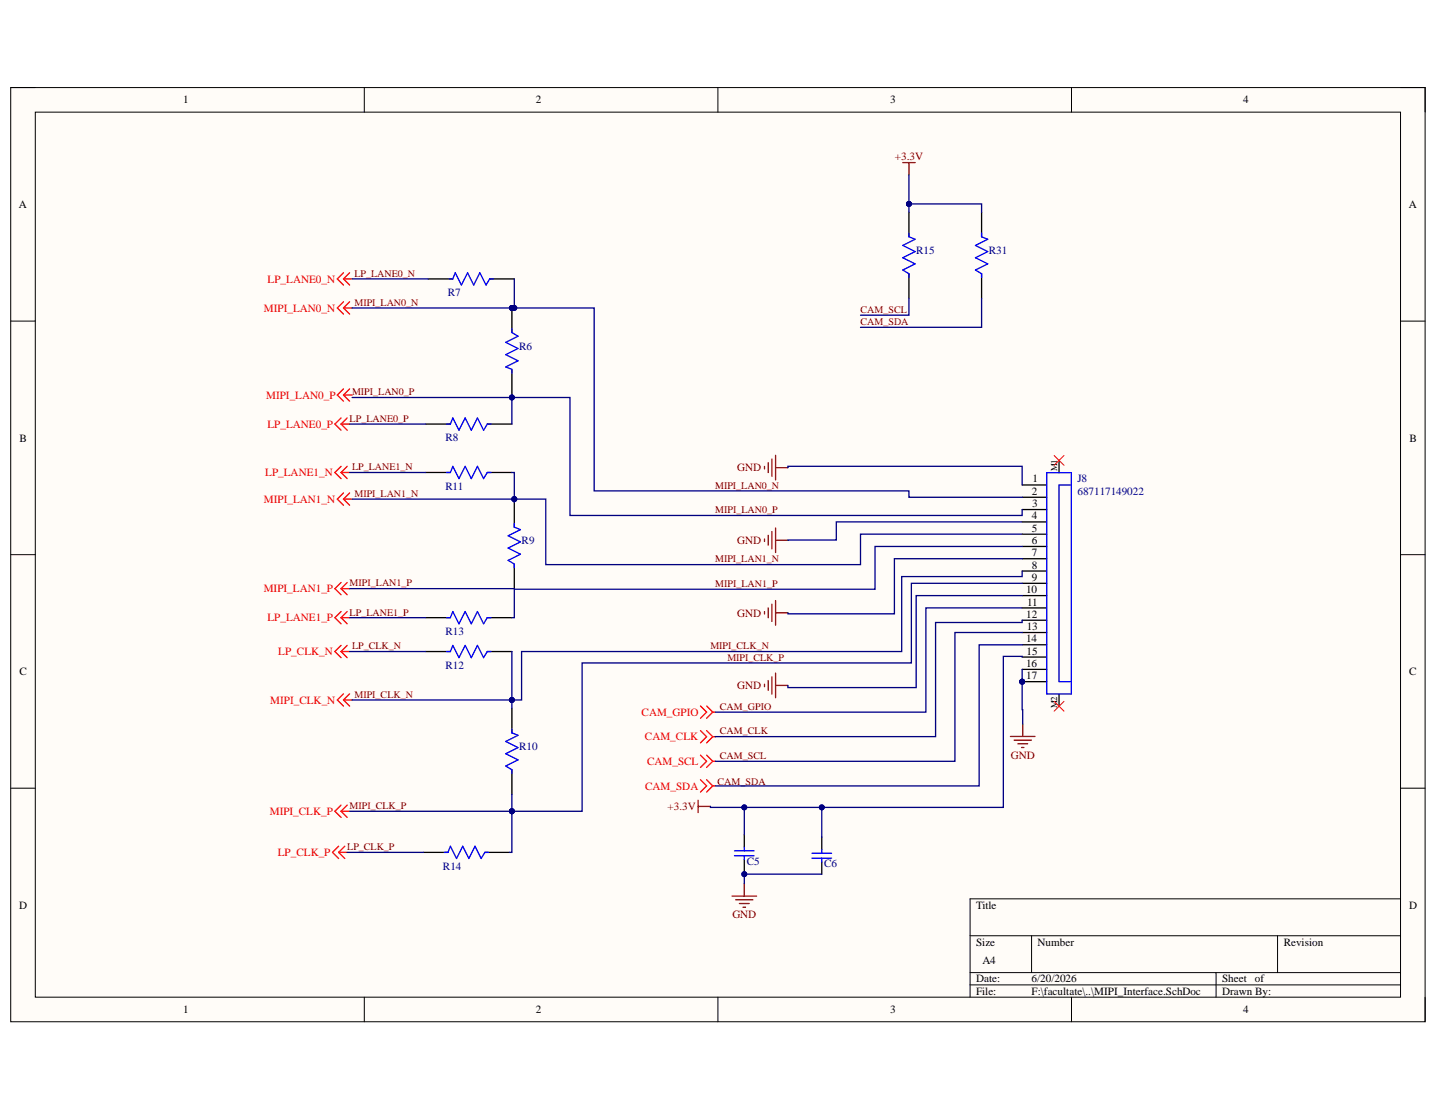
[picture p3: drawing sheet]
<svg xmlns="http://www.w3.org/2000/svg" width="279mm" height="216mm" viewBox="0 0 279 216" stroke-linecap="round" stroke-linejoin="round" font-family="sans-serif">
<defs><g id="words">
<g font-size="2.2">
<text x="35.6" y="20.1">1</text>
<text x="104.1" y="20.1">2</text>
<text x="172.9" y="20.1">3</text>
<text x="241.5" y="20.1">4</text>
<text x="3.7" y="40.4">A</text>
<text x="273.7" y="40.4">A</text>
<text x="3.8" y="85.8">B</text>
<text x="273.9" y="85.8">B</text>
<text x="200.6" y="93.8">1</text>
<text x="200.5" y="96.2">2</text>
<text x="200.5" y="100.9">4</text>
<text x="200.5" y="98.5">3</text>
<text x="200.5" y="105.7">6</text>
<text x="200.5" y="103.3">5</text>
<text x="200.5" y="108.1">7</text>
<text x="200.5" y="112.9">9</text>
<text x="200.5" y="110.5">8</text>
<text x="199.4" y="115.3">10</text>
<text x="199.6" y="117.7">11</text>
<text x="199.4" y="124.8">14</text>
<text x="199.4" y="120">12</text>
<text x="199.5" y="122.5">13</text>
<text x="3.8" y="131.2">C</text>
<text x="199.4" y="129.6">16</text>
<text x="199.4" y="127.2">15</text>
<text x="273.8" y="131.2">C</text>
<text x="199.4" y="132">17</text>
<text x="3.7" y="176.6">D</text>
<text x="189.6" y="176.6">Title</text>
<text x="273.8" y="176.6">D</text>
<text x="189.6" y="183.8">Size</text>
<text x="201.6" y="183.8">Number</text>
<text x="249.4" y="183.8">Revision</text>
<text x="189.6" y="190.9">Date:</text>
<text x="190.9" y="187.3">A4</text>
<text x="200.4" y="190.9">6/20/2026</text>
<text x="237.5" y="190.9">Sheet</text>
<text x="243.8" y="190.9">of</text>
<text x="35.6" y="196.9">1</text>
<text x="104.1" y="196.9">2</text>
<text x="172.9" y="196.9">3</text>
<text x="189.6" y="193.3">File:</text>
<text x="200.4" y="193.3">F:\facultate\..\MIPI_Interface.SchDoc</text>
<text x="237.5" y="193.3">Drawn By:</text>
<text x="241.5" y="196.9">4</text>
</g>
<g font-size="2.2" fill="#800000">
<text x="173.9" y="31.1">+3.3V</text>
<text x="143.2" y="91.6">GND</text>
<text x="143.2" y="105.7">GND</text>
<text x="143.2" y="119.8">GND</text>
<text x="143.2" y="133.9">GND</text>
<text x="196.4" y="147.4">GND</text>
<text x="129.7" y="157.4">+3.3V</text>
<text x="142.3" y="178.4">GND</text>
</g>
<g font-size="2.2" fill="#000080">
<text x="178" y="49.3">R15</text>
<text x="192.1" y="49.3">R31</text>
<text x="87" y="57.5">R7</text>
<text x="100.9" y="68">R6</text>
<text x="86.5" y="85.8">R8</text>
<text x="86.5" y="95.2">R11</text>
<text x="209.3" y="93.8">J8</text>
<text x="209.3" y="96.2">687117149022</text>
<text x="101.3" y="105.8">R9</text>
<text x="86.5" y="123.4">R13</text>
<text x="86.5" y="130">R12</text>
<text x="100.9" y="145.8">R10</text>
<text x="86.1" y="169">R14</text>
<text x="145.1" y="168">C5</text>
<text x="160.1" y="168.5">C6</text>
</g>
<g font-size="2.2" fill="#f00">
<text x="52" y="54.9">LP_LANE0_N</text>
<text x="51.3" y="60.5">MIPI_LAN0_N</text>
<text x="51.7" y="77.5">MIPI_LAN0_P</text>
<text x="52" y="83.2">LP_LANE0_P</text>
<text x="51.5" y="92.5">LP_LANE1_N</text>
<text x="51.3" y="97.7">MIPI_LAN1_N</text>
<text x="51.2" y="115.1">MIPI_LAN1_P</text>
<text x="52" y="120.8">LP_LANE1_P</text>
<text x="54.1" y="127.4">LP_CLK_N</text>
<text x="52.5" y="136.7">MIPI_CLK_N</text>
<text x="124.7" y="139.1">CAM_GPIO</text>
<text x="125.3" y="143.9">CAM_CLK</text>
<text x="125.7" y="148.7">CAM_SCL</text>
<text x="125.3" y="153.4">CAM_SDA</text>
<text x="52.4" y="158.4">MIPI_CLK_P</text>
<text x="54" y="166.4">LP_CLK_P</text>
</g>
<g font-size="1.9" fill="#800000">
<text x="68.9" y="53.8">LP_LANE0_N</text>
<text x="68.9" y="59.4">MIPI_LAN0_N</text>
<text x="167.2" y="60.8">CAM_SCL</text>
<text x="167.2" y="63.2">CAM_SDA</text>
<text x="68.4" y="76.8">MIPI_LAN0_P</text>
<text x="67.9" y="82">LP_LANE0_P</text>
<text x="68.4" y="91.4">LP_LANE1_N</text>
<text x="139" y="94.9">MIPI_LAN0_N</text>
<text x="68.9" y="96.5">MIPI_LAN1_N</text>
<text x="139" y="99.8">MIPI_LAN0_P</text>
<text x="67.9" y="114">MIPI_LAN1_P</text>
<text x="139" y="109.3">MIPI_LAN1_N</text>
<text x="67.9" y="119.6">LP_LANE1_P</text>
<text x="139" y="114.1">MIPI_LAN1_P</text>
<text x="68.4" y="126.2">LP_CLK_N</text>
<text x="138" y="126.2">MIPI_CLK_N</text>
<text x="141.3" y="128.4">MIPI_CLK_P</text>
<text x="68.9" y="135.6">MIPI_CLK_N</text>
<text x="139.9" y="138">CAM_GPIO</text>
<text x="139.9" y="142.7">CAM_CLK</text>
<text x="139.9" y="147.5">CAM_SCL</text>
<text x="139.4" y="152.5">CAM_SDA</text>
<text x="67.9" y="157.2">MIPI_CLK_P</text>
<text x="67.5" y="165.2">LP_CLK_P</text>
</g>
<g font-size="1.7">
<text x="205.4" y="91.6" transform="rotate(-90 205.4 91.6)">M1</text>
<text x="205.4" y="137.7" transform="rotate(-90 205.4 137.7)">M2</text>
</g>
</g></defs>
<path d="M2.1 17h274.8v181.6h-274.8z" fill-rule="evenodd" fill="#fffcf8"/>
<path d="M2.1 17h274.8v181.6h-274.8z" fill="none" stroke="#000" stroke-width=".19"/>
<path d="M6.9 21.8h265.2v172h-265.2z" fill-rule="evenodd" fill="#fffcf8"/>
<g fill="none" stroke="#000" stroke-width=".19">
<path d="M2.1 17h4.8M70.8 17v4.8M139.5 17v4.8M208.2 17v4.8M272.1 17h4.8v4.8M6.9 21.8h265.2v172h-265.2zM2.1 62.4h4.8M272.1 62.4h4.8M2.1 107.8h4.8M272.1 107.8h4.8M2.1 153.2h4.8M272.1 153.2h4.8"/>
<path d="M272.1 174.7h-83.6v19.1M70.8 193.8v4.8M139.5 193.8v4.8M188.5 181.8h83.6M188.5 189h83.6M188.5 191.4h83.6M200.4 181.8v7.2M208.2 193.8v4.8M236.3 189v4.8M248.2 181.8v7.2M276.9 193.8v4.8"/>
</g>
<g fill="none" stroke="#800000" stroke-width=".25">
<path d="M175.4 31.6h2.4M176.6 31.6v2.4M148.5 90.6v.5M149.3 89.9v1.9M150 89.2v3.3M150.7 88.5v4.8M150.7 90.9h2.4M148.5 104.7v.5M148.5 118.9v.4M149.3 104v1.9M149.3 118.1v1.9M150 103.3v3.4"/>
<path d="M150 117.4v3.4M150.7 102.6v4.8M150.7 116.7v4.8M150.7 105h2.4M150.7 119.1h2.4M148.5 133v.4M149.3 132.2v2M150 131.5v3.4M150.7 130.8v4.8M150.7 133.2h2.4M196.3 143.1h4.8M197 143.8h3.4"/>
<path d="M197.8 144.5h1.9M198.5 145.3h.5M198.7 140.7v2.4"/>
</g>
<g fill="none" stroke="#f00" stroke-width=".25">
<path d="M66.7 54.2l1.2 1.2M66.7 53l-1.2 1.2 1.2 1.2M66.7 54.2h1.7M66.7 59.8l1.2 1.2M66.7 58.6l-1.2 1.2 1.2 1.2M66.7 59.8h1.7M67.9 53l-1.2 1.2M67.9 58.6l-1.2 1.2M66.7 76.8l1.2 1.2M66.7 75.6l-1.2 1.2 1.2 1.2M66.7 76.8h1.7M67.9 75.6l-1.2 1.2"/>
<path d="M66.3 82.4l1.2 1.2M66.3 81.2l-1.2 1.2 1.2 1.2M66.3 82.4h1.6M66.3 91.8l1.2 1.2M66.3 90.6l-1.2 1.2 1.2 1.2M66.3 91.8h1.6M66.7 97l1.2 1.2M66.7 95.8l-1.2 1.2 1.2 1.2M66.7 97h1.7M67.5 81.2l-1.2 1.2M67.5 90.6l-1.2 1.2M67.9 95.8l-1.2 1.2"/>
<path d="M66.3 114.4l1.2 1.2M66.3 113.2l-1.2 1.2 1.2 1.2M66.3 114.4h1.6M66.3 118.8l-1.2 1.2 1.2 1.2M67.5 113.2l-1.2 1.2M67.5 118.8l-1.2 1.2M66.3 120l1.2 1.2M66.3 120h1.6M66.3 126.6l1.2 1.2M66.3 125.4l-1.2 1.2 1.2 1.2M66.3 126.6h1.6M66.7 136l1.2 1.2"/>
<path d="M66.7 134.8l-1.2 1.2 1.2 1.2M66.7 136h1.7M67.5 125.4l-1.2 1.2M67.9 134.8l-1.2 1.2M136.1 137.2l1.2 1.2-1.2 1.2M137.3 137.2l1.2 1.2M138.5 138.4l-1.2 1.2M138.5 138.4h.5M66.3 157.7l1.2 1.1M66.3 156.5l-1.2 1.2 1.2 1.1M66.3 157.7h1.6M67.5 156.5l-1.2 1.2"/>
<path d="M136.1 142l1.2 1.2-1.2 1.2M136.1 146.7l1.2 1.2-1.2 1.2M136.1 151.5l1.2 1.2-1.2 1.2M137.3 142l1.2 1.2M137.3 146.7l1.2 1.2M137.3 151.5l1.2 1.2M138.5 143.2l-1.2 1.2M138.5 143.2h.5M138.5 147.9l-1.2 1.2M138.5 147.9h.5M138.5 152.7l-1.2 1.2M138.5 152.7h.5"/>
<path d="M65.8 165.6l1.2 1.2M65.8 164.4l-1.2 1.2 1.2 1.2M65.8 165.6h1.7M67 164.4l-1.2 1.2"/>
</g>
<circle cx="198.6" cy="132.5" r=".48" fill="#000080"/>
<circle cx="198.6" cy="132.5" r=".48" fill="none" stroke="#000080" stroke-width=".19"/>
<g fill="none" stroke="#000" stroke-width=".25">
<path d="M198.6 94.2h4.8M198.6 96.6h4.8M198.6 99h4.8M198.6 101.4h4.8M198.6 103.8h4.8M198.6 106.2h4.8M198.6 108.6h4.8M198.6 111h4.8M198.6 113.4h4.8M198.6 115.7h4.8M198.6 118.1h4.8M198.6 120.5h4.8"/>
<path d="M198.6 122.9h4.8M198.6 125.3h4.8M198.6 127.7h4.8M198.6 130.1h4.8M198.6 132.5h4.8"/>
</g>
<path d="M208.2 94.2h-2.4v38.3h2.4" fill="none" stroke="#00f" stroke-width=".25"/>
<circle cx="198.6" cy="132.5" r=".48" fill="#000080"/>
<circle cx="198.6" cy="132.5" r=".48" fill="none" stroke="#000080" stroke-width=".19"/>
<g fill="none" stroke="#000" stroke-width=".25">
<path d="M83.2 54.2h4.8M95.1 54.2h4.8M176.6 41.2v4.8M176.6 53.2v4.8M190.7 41.2v4.8M190.7 53.2v4.8M82.7 82.4h4.8M82.7 91.8h4.8M94.7 82.4h4.8M94.7 91.8h4.8M205.8 89.5v2.4M82.7 120h4.8"/>
<path d="M82.7 126.6h4.8M94.7 120h4.8M94.7 126.6h4.8M205.8 134.9v2.3M82.3 165.6h4.7M94.2 165.6h4.8M144.6 162.2v2.4M144.6 167v2.4M159.7 162.7v2.4M159.7 167.5v2.4"/>
</g>
<g fill="none" stroke="#00f" stroke-width=".25">
<path d="M87.3 54.2h.7l.5-1.2 1.1 2.4 1.2-2.4 1.2 2.4 1.2-2.4 1.2 2.4 .7-1.2h.8M176.6 45.3v.7l1.2 .5-2.4 1.2 2.4 1.2-2.4 1.2 2.4 1.2-2.4 1.2 1.2 .7v.7M190.7 45.3v.7l1.2 .5-2.4 1.2 2.4 1.2-2.4 1.2 2.4 1.2-2.4 1.2 1.2 .7v.7M86.8 82.4h.7l.5-1.2 1.2 2.4 1.2-2.4 1.2 2.4 1.2-2.4 1.2 2.4 .7-1.2h.7M86.8 91.8h.7l.5-1.2 1.2 2.4 1.2-2.4 1.2 2.4 1.2-2.4 1.2 2.4 .7-1.2h.7M203.4 91.9h4.8v43h-4.8zM86.8 120h.7l.5-1.2 1.2 2.4 1.2-2.4 1.2 2.4 1.2-2.4 1.2 2.4 .7-1.2h.7M86.8 126.6h.7l.5-1.2 1.2 2.4 1.2-2.4 1.2 2.4 1.2-2.4 1.2 2.4 .7-1.2h.7M86.3 165.6h.7l.5-1.2 1.2 2.4 1.2-2.4 1.2 2.4 1.2-2.4 1.2 2.4 .7-1.2h.7M142.7 165.3h3.8M142.7 166.3h3.8M144.6 164.6v.7"/>
<path d="M144.6 166.3v.7M157.8 165.8h3.8M157.8 166.8h3.8M159.7 165.1v.7M159.7 166.8v.7"/>
</g>
<path d="M135.6 155.5v2.4M135.6 156.7h2.4M142.2 174.1h4.8M142.9 174.9h3.4M143.7 175.6h1.9M144.4 176.3h.5M144.6 171.8v2.3" fill="none" stroke="#800000" stroke-width=".25"/>
<path d="M204.8 88.5l1.9 1.9M206.7 88.5l-1.9 1.9M204.8 136.3l1.9 1.9M206.7 136.3l-1.9 1.9" fill="none" stroke="#f00" stroke-width=".19"/>
<circle cx="99.5" cy="59.8" r=".48" fill="#000080"/>
<circle cx="99.5" cy="59.8" r=".48" fill="none" stroke="#000080" stroke-width=".19"/>
<path d="M99.5 59.8v4.8" fill="none" stroke="#000" stroke-width=".25"/>
<circle cx="99.5" cy="59.8" r=".48" fill="#000080"/>
<circle cx="99.5" cy="59.8" r=".48" fill="none" stroke="#000080" stroke-width=".19"/>
<path d="M99.5 71.8v4.8M99.9 97.7v4.7M99.9 109.6v4.8M99.5 137.6v4.8M99.5 149.6v4.8" fill="none" stroke="#000" stroke-width=".25"/>
<path d="M99.5 63.9v.7l1.1 .7-2.3 1.2 2.3 1.2-2.3 1.2 2.3 1.2-2.3 1.2 1.2 .5v.7M99.9 101.7v.7l1.2 .5-2.4 1.2 2.4 1.2-2.4 1.2 2.4 1.2-2.4 1.2 1.2 .7v.7M99.5 141.7v.7l1.1 .5-2.3 1.2 2.3 1.2-2.3 1.2 2.3 1.2-2.3 1.2 1.2 .7v.7" fill="none" stroke="#00f" stroke-width=".25"/>
<path d="M153.1 90.9v-.3h45.5v3.6M198.6 101.4h-36.1v3.5l-9.4 .1M198.6 108.6h-24.8v10.7h-20.7v-.2M198.6 115.7h-20.6v17.9h-24.9v-.4M198.6 118.1h-18.7v20.3h-40.9M198.6 120.5v.5h-16.8v22.1l-42.8 .1M198.6 122.9h-13.1v25h-46.5M198.6 125.3h-8.4v27.4h-51.2M198.6 130.1v2.4" fill="none" stroke="#000080" stroke-width=".25"/>
<circle cx="198.6" cy="132.5" r=".48" fill="#000080"/>
<circle cx="198.6" cy="132.5" r=".48" fill="none" stroke="#000080" stroke-width=".19"/>
<path d="M198.6 132.5l.1 8.2" fill="none" stroke="#000080" stroke-width=".25"/>
<circle cx="198.6" cy="132.5" r=".48" fill="#000080"/>
<circle cx="198.6" cy="132.5" r=".48" fill="none" stroke="#000080" stroke-width=".19"/>
<path d="M198.6 127.7v-.1h-3.7v29.3h-56.9v-.2" fill="none" stroke="#000080" stroke-width=".25"/>
<circle cx="159.7" cy="156.9" r=".48" fill="#000080"/>
<circle cx="159.7" cy="156.9" r=".48" fill="none" stroke="#000080" stroke-width=".19"/>
<circle cx="144.6" cy="156.9" r=".48" fill="#000080"/>
<circle cx="144.6" cy="156.9" r=".48" fill="none" stroke="#000080" stroke-width=".19"/>
<path d="M176.6 34v5.6M176.6 58v3.3h-9.4M190.7 58v5.6h-23.5" fill="none" stroke="#000080" stroke-width=".25"/>
<circle cx="176.6" cy="39.6" r=".48" fill="#000080"/>
<circle cx="176.6" cy="39.6" r=".48" fill="none" stroke="#000080" stroke-width=".19"/>
<path d="M176.6 39.6v1.6" fill="none" stroke="#000080" stroke-width=".25"/>
<circle cx="176.6" cy="39.6" r=".48" fill="#000080"/>
<circle cx="176.6" cy="39.6" r=".48" fill="none" stroke="#000080" stroke-width=".19"/>
<path d="M176.6 39.6h14.1v1.6" fill="none" stroke="#000080" stroke-width=".25"/>
<circle cx="176.6" cy="39.6" r=".48" fill="#000080"/>
<circle cx="176.6" cy="39.6" r=".48" fill="none" stroke="#000080" stroke-width=".19"/>
<path d="M144.6 156.9v5.3" fill="none" stroke="#000080" stroke-width=".25"/>
<circle cx="144.6" cy="156.9" r=".48" fill="#000080"/>
<circle cx="144.6" cy="156.9" r=".48" fill="none" stroke="#000080" stroke-width=".19"/>
<path d="M144.6 169.9h15.1" fill="none" stroke="#000080" stroke-width=".25"/>
<circle cx="144.6" cy="169.9" r=".48" fill="#000080"/>
<circle cx="144.6" cy="169.9" r=".48" fill="none" stroke="#000080" stroke-width=".19"/>
<path d="M144.6 169.4v2.4" fill="none" stroke="#000080" stroke-width=".25"/>
<circle cx="144.6" cy="169.9" r=".48" fill="#000080"/>
<circle cx="144.6" cy="169.9" r=".48" fill="none" stroke="#000080" stroke-width=".19"/>
<path d="M159.7 156.9v5.8" fill="none" stroke="#000080" stroke-width=".25"/>
<circle cx="159.7" cy="156.9" r=".48" fill="#000080"/>
<circle cx="159.7" cy="156.9" r=".48" fill="none" stroke="#000080" stroke-width=".19"/>
<path d="M198.6 111v1h-23.4v14.6h-73.9v9.4h-32.9" fill="none" stroke="#000080" stroke-width=".25"/>
<circle cx="99.5" cy="136" r=".48" fill="#000080"/>
<circle cx="99.5" cy="136" r=".48" fill="none" stroke="#000080" stroke-width=".19"/>
<path d="M68.4 97h37.6v12.7h61.2v-5.9h31.4" fill="none" stroke="#000080" stroke-width=".25"/>
<circle cx="99.9" cy="97" r=".48" fill="#000080"/>
<circle cx="99.9" cy="97" r=".48" fill="none" stroke="#000080" stroke-width=".19"/>
<path d="M68.4 77.2h42.3v23h87.9v-1.2" fill="none" stroke="#000080" stroke-width=".25"/>
<circle cx="99.5" cy="77.2" r=".48" fill="#000080"/>
<circle cx="99.5" cy="77.2" r=".48" fill="none" stroke="#000080" stroke-width=".19"/>
<path d="M68.4 59.8h47.1v35.6h61.1v1.2h22" fill="none" stroke="#000080" stroke-width=".25"/>
<circle cx="99.9" cy="59.8" r=".48" fill="#000080"/>
<circle cx="99.9" cy="59.8" r=".48" fill="none" stroke="#000080" stroke-width=".19"/>
<circle cx="99.5" cy="59.8" r=".48" fill="#000080"/>
<circle cx="99.5" cy="59.8" r=".48" fill="none" stroke="#000080" stroke-width=".19"/>
<path d="M99.9 54.2v5.6" fill="none" stroke="#000080" stroke-width=".25"/>
<circle cx="99.9" cy="59.8" r=".48" fill="#000080"/>
<circle cx="99.9" cy="59.8" r=".48" fill="none" stroke="#000080" stroke-width=".19"/>
<path d="M68.4 54.2h14.8M99.5 76.6v.6" fill="none" stroke="#000080" stroke-width=".25"/>
<circle cx="99.5" cy="77.2" r=".48" fill="#000080"/>
<circle cx="99.5" cy="77.2" r=".48" fill="none" stroke="#000080" stroke-width=".19"/>
<path d="M99.5 77.2v5.2" fill="none" stroke="#000080" stroke-width=".25"/>
<circle cx="99.5" cy="77.2" r=".48" fill="#000080"/>
<circle cx="99.5" cy="77.2" r=".48" fill="none" stroke="#000080" stroke-width=".19"/>
<path d="M99.9 97v.7" fill="none" stroke="#000080" stroke-width=".25"/>
<circle cx="99.9" cy="97" r=".48" fill="#000080"/>
<circle cx="99.9" cy="97" r=".48" fill="none" stroke="#000080" stroke-width=".19"/>
<path d="M99.5 91.8h.4v5.2" fill="none" stroke="#000080" stroke-width=".25"/>
<circle cx="99.9" cy="97" r=".48" fill="#000080"/>
<circle cx="99.9" cy="97" r=".48" fill="none" stroke="#000080" stroke-width=".19"/>
<path d="M67.9 114.4h32M198.6 106.2h-28.6v8.3h-70.1v5.5h-.4M99.5 126.6v9.4" fill="none" stroke="#000080" stroke-width=".25"/>
<circle cx="99.5" cy="136" r=".48" fill="#000080"/>
<circle cx="99.5" cy="136" r=".48" fill="none" stroke="#000080" stroke-width=".19"/>
<path d="M99.5 136v1.6" fill="none" stroke="#000080" stroke-width=".25"/>
<circle cx="99.5" cy="136" r=".48" fill="#000080"/>
<circle cx="99.5" cy="136" r=".48" fill="none" stroke="#000080" stroke-width=".19"/>
<path d="M99.5 154.4v3.3" fill="none" stroke="#000080" stroke-width=".25"/>
<circle cx="99.5" cy="157.6" r=".48" fill="#000080"/>
<circle cx="99.5" cy="157.6" r=".48" fill="none" stroke="#000080" stroke-width=".19"/>
<path d="M67.9 157.7h31.6" fill="none" stroke="#000080" stroke-width=".25"/>
<circle cx="99.5" cy="157.6" r=".48" fill="#000080"/>
<circle cx="99.5" cy="157.6" r=".48" fill="none" stroke="#000080" stroke-width=".19"/>
<path d="M198.6 113.4h-21.5v15.4h-64v28.9h-13.6" fill="none" stroke="#000080" stroke-width=".25"/>
<circle cx="99.5" cy="157.6" r=".48" fill="#000080"/>
<circle cx="99.5" cy="157.6" r=".48" fill="none" stroke="#000080" stroke-width=".19"/>
<path d="M99.5 157.7v7.9h-.5" fill="none" stroke="#000080" stroke-width=".25"/>
<circle cx="99.5" cy="157.6" r=".48" fill="#000080"/>
<circle cx="99.5" cy="157.6" r=".48" fill="none" stroke="#000080" stroke-width=".19"/>
<path d="M67.9 82.4h14.8M67.9 91.8h14.8M67.9 126.6h14.8M67.9 120h14.8M67.5 165.6h14.8" fill="none" stroke="#000080" stroke-width=".25"/>
<use href="#words"/>
</svg>
